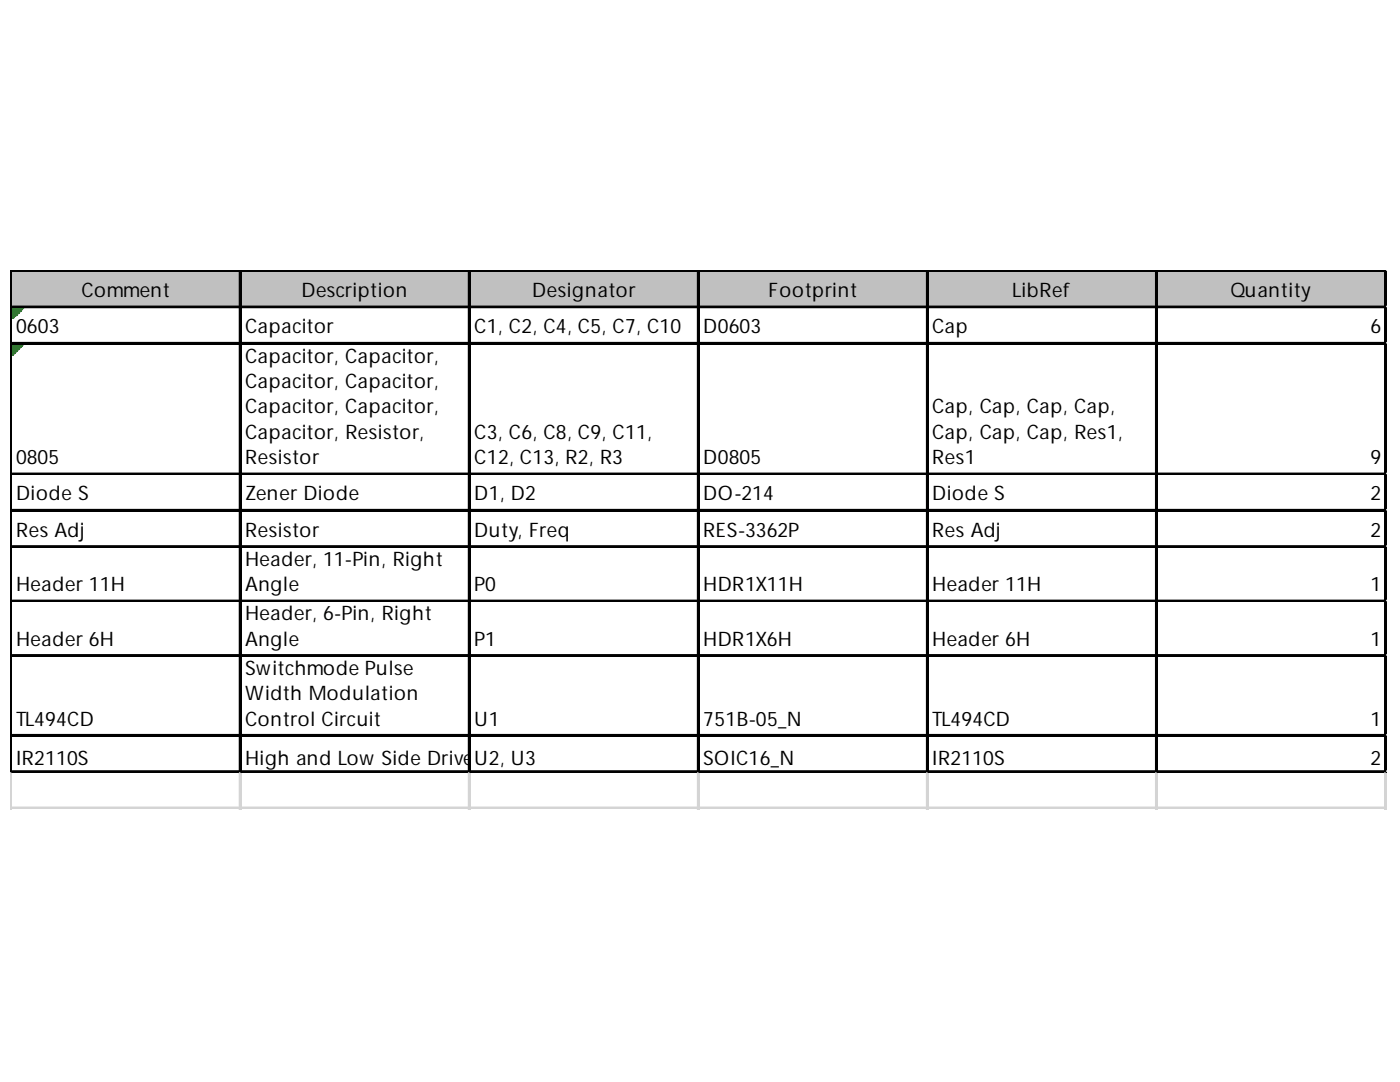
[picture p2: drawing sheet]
<svg xmlns="http://www.w3.org/2000/svg" width="279mm" height="216mm" viewBox="0 0 279 216" stroke-linecap="round" stroke-linejoin="round" font-family="sans-serif">
<defs><g id="words">
<g font-size="4">
<text x="16.3" y="59.3">Comment</text>
<text x="60.2" y="59.3">Description</text>
<text x="106.2" y="59.3">Designator</text>
<text x="153.4" y="59.3">Footprint</text>
<text x="202" y="59.3">LibRef</text>
<text x="245.6" y="59.3">Quantity</text>
<text x="3.2" y="66.5">0603</text>
<text x="48.9" y="66.5">Capacitor</text>
<text x="94.6" y="66.5">C1, C2, C4, C5, C7, C10</text>
<text x="140.3" y="66.5">D0603</text>
<text x="186.1" y="66.5">Cap</text>
<text x="273.5" y="66.5">6</text>
<text x="48.9" y="72.3">Capacitor, Capacitor,</text>
<text x="48.9" y="77.4">Capacitor, Capacitor,</text>
<text x="48.9" y="82.5">Capacitor, Capacitor,</text>
<text x="186.1" y="82.5">Cap, Cap, Cap, Cap,</text>
<text x="48.9" y="87.5">Capacitor, Resistor,</text>
<text x="94.6" y="87.5">C3, C6, C8, C9, C11,</text>
<text x="186.1" y="87.5">Cap, Cap, Cap, Res1,</text>
<text x="3.2" y="92.6">0805</text>
<text x="48.9" y="92.6">Resistor</text>
<text x="94.6" y="92.6">C12, C13, R2, R3</text>
<text x="140.3" y="92.6">D0805</text>
<text x="186.1" y="92.6">Res1</text>
<text x="273.5" y="92.6">9</text>
<text x="3.2" y="99.9">Diode S</text>
<text x="48.9" y="99.9">Zener Diode</text>
<text x="94.6" y="99.9">D1, D2</text>
<text x="140.3" y="99.9">DO-214</text>
<text x="186.1" y="99.9">Diode S</text>
<text x="273.5" y="99.9">2</text>
<text x="3.2" y="107.1">Res Adj</text>
<text x="48.9" y="107.1">Resistor</text>
<text x="94.6" y="107.1">Duty, Freq</text>
<text x="140.3" y="107.1">RES-3362P</text>
<text x="186.1" y="107.1">Res Adj</text>
<text x="273.5" y="107.1">2</text>
<text x="48.9" y="112.9">Header, 11-Pin, Right</text>
<text x="3.2" y="118">Header 11H</text>
<text x="48.9" y="118">Angle</text>
<text x="94.6" y="118">P0</text>
<text x="140.3" y="118">HDR1X11H</text>
<text x="186.1" y="118">Header 11H</text>
<text x="273.5" y="118">1</text>
<text x="48.9" y="123.8">Header, 6-Pin, Right</text>
<text x="3.2" y="128.8">Header 6H</text>
<text x="48.9" y="128.8">Angle</text>
<text x="94.6" y="128.8">P1</text>
<text x="140.3" y="128.8">HDR1X6H</text>
<text x="186.1" y="128.8">Header 6H</text>
<text x="273.5" y="128.8">1</text>
<text x="48.9" y="134.6">Switchmode Pulse</text>
<text x="48.9" y="139.7">Width Modulation</text>
<text x="3.2" y="144.8">TL494CD</text>
<text x="48.9" y="144.8">Control Circuit</text>
<text x="94.6" y="144.8">U1</text>
<text x="140.3" y="144.8">751B-05_N</text>
<text x="186.1" y="144.8">TL494CD</text>
<text x="273.5" y="144.8">1</text>
<text x="3.2" y="152.7">IR2110S</text>
<text x="48.9" y="152.7">High and Low Side Drive</text>
<text x="94.6" y="152.7">U2, U3</text>
<text x="94.6" y="152.7">r</text>
<text x="140.3" y="152.7">SOIC16_N</text>
<text x="186.1" y="152.7">IR2110S</text>
<text x="273.5" y="152.7">2</text>
</g>
</g></defs>
<path d="M2.4 54.2h274.4v7.3h-274.4z" fill="#c0c0c0"/>
<path d="M2.5 61.5h2.2M2.5 61.7h2.2M2.5 61.9h1.8" fill="none" stroke="#008000" stroke-width=".36"/>
<path d="M2.5 61.9h1.8v.3h-1.8z" fill="#008000"/>
<path d="M2.5 62.2h1.4" fill="none" stroke="#008000" stroke-width=".36"/>
<path d="M2.5 62.2h1.4v.4h-1.4z" fill="#008000"/>
<path d="M2.5 62.6h1.1" fill="none" stroke="#008000" stroke-width=".36"/>
<path d="M2.5 62.6h1.1v.4h-1.1z" fill="#008000"/>
<path d="M2.5 63h.7" fill="none" stroke="#008000" stroke-width=".36"/>
<path d="M2.5 63h.7v.3h-.7z" fill="#008000"/>
<path d="M2.5 63.3h.3" fill="none" stroke="#008000" stroke-width=".36"/>
<path d="M2.5 63.3h.3v.4h-.3z" fill="#008000"/>
<path d="M2.5 68.8h2.2M2.5 68.9h2.2M2.5 69.1h1.8" fill="none" stroke="#008000" stroke-width=".36"/>
<path d="M2.5 69.1h1.8v.4h-1.8z" fill="#008000"/>
<path d="M2.5 69.5h1.4" fill="none" stroke="#008000" stroke-width=".36"/>
<path d="M2.5 69.5h1.4v.3h-1.4z" fill="#008000"/>
<path d="M2.5 69.8h1.1" fill="none" stroke="#008000" stroke-width=".36"/>
<path d="M2.5 69.8h1.1v.4h-1.1z" fill="#008000"/>
<path d="M2.5 70.2h.7" fill="none" stroke="#008000" stroke-width=".36"/>
<path d="M2.5 70.2h.7v.4h-.7z" fill="#008000"/>
<path d="M2.5 70.6h.3" fill="none" stroke="#008000" stroke-width=".36"/>
<path d="M2.5 70.6h.3v.3h-.3z" fill="#008000"/>
<g fill="none" stroke="#000" stroke-width=".36">
<path d="M2.1 53.9v100.3M2.3 53.9v100.3M2.5 53.9h274.3M2.5 54.1h274.3M47.8 54.3v99.9M48 54.3v99.9M93.5 54.3v99.9M93.7 54.3v99.9M139.3 54.3v99.9M139.4 54.3v99.9M185 54.3v99.9M185.1 54.3v99.9"/>
<path d="M230.7 54.3v99.9M230.9 54.3v99.9M276.4 54.3v99.9M276.6 54.3v99.9M2.5 61.2h274.3M2.5 61.3h274.3M2.5 68.4h274.3M2.5 68.6h274.3M2.5 94.5h274.3M2.5 94.7h274.3M2.5 101.7h274.3M2.5 101.9h274.3"/>
<path d="M2.5 109h274.3M2.5 109.1h274.3M2.5 119.8h274.3M2.5 120h274.3M2.5 130.7h274.3M2.5 130.9h274.3M2.5 146.6h274.3M2.5 146.8h274.3M2.5 153.9h274.3M2.5 154.1h274.3"/>
</g>
<g fill="none" stroke="#d4d4d4" stroke-width=".36">
<path d="M276.8 53.9h.1M2.1 154.2v7.3M2.3 154.2v7.3M47.8 154.2v7.3M48 154.2v7.3M93.5 154.2v7.3M93.7 154.2v7.3M139.3 154.2v7.3M139.4 154.2v7.3M185 154.2v7.3M185.1 154.2v7.3M230.7 154.2v7.3"/>
<path d="M230.9 154.2v7.3M276.4 154.2v7.3M276.6 154.2v7.3"/>
</g>
<path d="M276.8 53.9v.4z" fill="#d4d4d4"/>
<path d="M276.8 61.2h.1" fill="none" stroke="#d4d4d4" stroke-width=".36"/>
<path d="M276.8 61.2v.3z" fill="#d4d4d4"/>
<path d="M276.8 68.4h.1" fill="none" stroke="#d4d4d4" stroke-width=".36"/>
<path d="M276.8 68.4v.4z" fill="#d4d4d4"/>
<path d="M276.8 94.5h.1" fill="none" stroke="#d4d4d4" stroke-width=".36"/>
<path d="M276.8 94.5v.3z" fill="#d4d4d4"/>
<path d="M276.8 101.7h.1" fill="none" stroke="#d4d4d4" stroke-width=".36"/>
<path d="M276.8 101.7v.4z" fill="#d4d4d4"/>
<path d="M276.8 109h.1" fill="none" stroke="#d4d4d4" stroke-width=".36"/>
<path d="M276.8 109v.3z" fill="#d4d4d4"/>
<path d="M276.8 119.8h.1" fill="none" stroke="#d4d4d4" stroke-width=".36"/>
<path d="M276.8 119.8v.4z" fill="#d4d4d4"/>
<path d="M276.8 130.7h.1" fill="none" stroke="#d4d4d4" stroke-width=".36"/>
<path d="M276.8 130.7v.4z" fill="#d4d4d4"/>
<path d="M276.8 146.6h.1" fill="none" stroke="#d4d4d4" stroke-width=".36"/>
<path d="M276.8 146.6v.4z" fill="#d4d4d4"/>
<path d="M276.8 153.9h.1" fill="none" stroke="#d4d4d4" stroke-width=".36"/>
<path d="M276.8 153.9v.3z" fill="#d4d4d4"/>
<path d="M2.1 161.1h274.7M2.1 161.3h274.7" fill="none" stroke="#d4d4d4" stroke-width=".36"/>
<use href="#words"/>
</svg>
